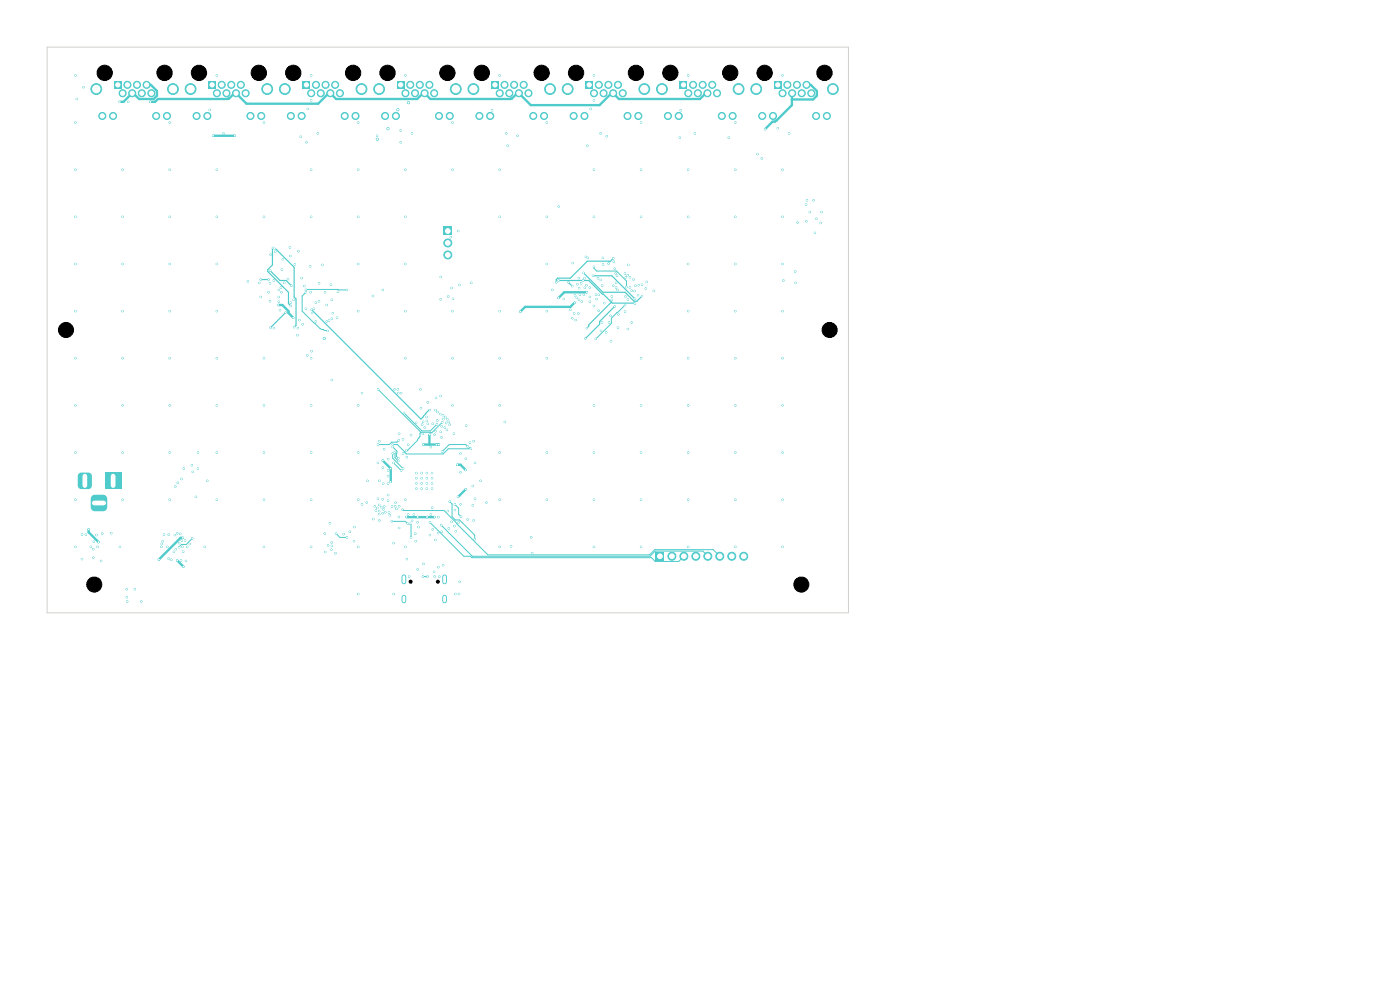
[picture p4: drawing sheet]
<svg xmlns="http://www.w3.org/2000/svg" width="297mm" height="210mm" viewBox="0 0 297 210" stroke-linecap="round" stroke-linejoin="round" font-family="sans-serif">
<path d="M85.7 122.3v1.1M85.7 126.7v.8M94.3 122.3v1.1M94.3 126.7v.8" fill="none" stroke="#4fcbcb" stroke-width="1"/>
<path d="M44.2 17.3h1.5v1.5h-1.5z" fill="#4fcbcb"/>
<g fill="#4fcbcb" stroke="#4fcbcb" stroke-width=".21">
<circle cx="46" cy="19.8" r=".75"/>
<circle cx="47" cy="18" r=".75"/>
<circle cx="48" cy="19.8" r=".75"/>
<circle cx="49.1" cy="18" r=".75"/>
<circle cx="50.1" cy="19.8" r=".75"/>
<circle cx="51.1" cy="18" r=".75"/>
<circle cx="52.1" cy="19.8" r=".75"/>
<circle cx="41.7" cy="24.6" r=".75"/>
<circle cx="44" cy="24.6" r=".75"/>
<circle cx="53.1" cy="24.6" r=".75"/>
<circle cx="55.4" cy="24.6" r=".75"/>
<circle cx="40.4" cy="18.9" r="1.15"/>
<circle cx="56.7" cy="18.9" r="1.15"/>
</g>
<path d="M84.3 17.3h1.5v1.5h-1.5z" fill="#4fcbcb"/>
<g fill="#4fcbcb" stroke="#4fcbcb" stroke-width=".21">
<circle cx="86" cy="19.8" r=".75"/>
<circle cx="87" cy="18" r=".75"/>
<circle cx="88" cy="19.8" r=".75"/>
<circle cx="89.1" cy="18" r=".75"/>
<circle cx="90.1" cy="19.8" r=".75"/>
<circle cx="91.1" cy="18" r=".75"/>
<circle cx="92.1" cy="19.8" r=".75"/>
<circle cx="81.7" cy="24.6" r=".75"/>
<circle cx="84" cy="24.6" r=".75"/>
<circle cx="93.1" cy="24.6" r=".75"/>
<circle cx="95.4" cy="24.6" r=".75"/>
<circle cx="80.4" cy="18.9" r="1.15"/>
<circle cx="96.7" cy="18.9" r="1.15"/>
</g>
<path d="M94.1 48.2h1.7v1.7h-1.7z" fill="#4fcbcb"/>
<g fill="#4fcbcb" stroke="#4fcbcb" stroke-width=".21">
<circle cx="95" cy="51.5" r=".85"/>
<circle cx="95" cy="54.1" r=".85"/>
</g>
<path d="M24.2 17.3h1.5v1.5h-1.5z" fill="#4fcbcb"/>
<g fill="#4fcbcb" stroke="#4fcbcb" stroke-width=".21">
<circle cx="26" cy="19.8" r=".75"/>
<circle cx="27" cy="18" r=".75"/>
<circle cx="28" cy="19.8" r=".75"/>
<circle cx="29.1" cy="18" r=".75"/>
<circle cx="30.1" cy="19.8" r=".75"/>
<circle cx="31.1" cy="18" r=".75"/>
<circle cx="32.1" cy="19.8" r=".75"/>
<circle cx="21.7" cy="24.6" r=".75"/>
<circle cx="24" cy="24.6" r=".75"/>
<circle cx="33.1" cy="24.6" r=".75"/>
<circle cx="35.4" cy="24.6" r=".75"/>
<circle cx="20.4" cy="18.9" r="1.15"/>
<circle cx="36.7" cy="18.9" r="1.15"/>
<circle cx="88.3" cy="100.3" r=".15"/>
<circle cx="88.3" cy="101.5" r=".15"/>
<circle cx="88.3" cy="102.6" r=".15"/>
<circle cx="88.3" cy="103.6" r=".15"/>
<circle cx="89.5" cy="100.3" r=".15"/>
<circle cx="89.4" cy="101.4" r=".15"/>
<circle cx="89.4" cy="102.6" r=".15"/>
<circle cx="89.5" cy="103.6" r=".15"/>
<circle cx="90.6" cy="100.3" r=".15"/>
<circle cx="90.6" cy="101.4" r=".15"/>
<circle cx="90.6" cy="102.6" r=".15"/>
<circle cx="90.6" cy="103.6" r=".15"/>
<circle cx="91.6" cy="100.3" r=".15"/>
<circle cx="91.6" cy="101.5" r=".15"/>
<circle cx="91.6" cy="102.6" r=".15"/>
<circle cx="91.6" cy="103.6" r=".15"/>
</g>
<path d="M164.3 17.3h1.4v1.5h-1.4z" fill="#4fcbcb"/>
<g fill="#4fcbcb" stroke="#4fcbcb" stroke-width=".21">
<circle cx="166" cy="19.8" r=".75"/>
<circle cx="167" cy="18" r=".75"/>
<circle cx="168" cy="19.8" r=".75"/>
<circle cx="169.1" cy="18" r=".75"/>
<circle cx="170.1" cy="19.8" r=".75"/>
<circle cx="171.1" cy="18" r=".75"/>
<circle cx="172.1" cy="19.8" r=".75"/>
<circle cx="161.7" cy="24.6" r=".75"/>
<circle cx="164" cy="24.6" r=".75"/>
<circle cx="173.1" cy="24.6" r=".75"/>
<circle cx="175.4" cy="24.6" r=".75"/>
<circle cx="160.4" cy="18.9" r="1.15"/>
<circle cx="176.7" cy="18.9" r="1.15"/>
</g>
<path d="M144.3 17.3h1.4v1.5h-1.4z" fill="#4fcbcb"/>
<g fill="#4fcbcb" stroke="#4fcbcb" stroke-width=".21">
<circle cx="146" cy="19.8" r=".75"/>
<circle cx="147" cy="18" r=".75"/>
<circle cx="148" cy="19.8" r=".75"/>
<circle cx="149.1" cy="18" r=".75"/>
<circle cx="150.1" cy="19.8" r=".75"/>
<circle cx="151.1" cy="18" r=".75"/>
<circle cx="152.1" cy="19.8" r=".75"/>
<circle cx="141.7" cy="24.6" r=".75"/>
<circle cx="144" cy="24.6" r=".75"/>
<circle cx="153.1" cy="24.6" r=".75"/>
<circle cx="155.4" cy="24.6" r=".75"/>
<circle cx="140.4" cy="18.9" r="1.15"/>
<circle cx="156.7" cy="18.9" r="1.15"/>
</g>
<path d="M139.1 117.2h1.8v1.7h-1.8z" fill="#4fcbcb"/>
<g fill="#4fcbcb" stroke="#4fcbcb" stroke-width=".21">
<circle cx="142.5" cy="118" r=".85"/>
<circle cx="145.1" cy="118" r=".85"/>
<circle cx="147.6" cy="118" r=".85"/>
<circle cx="150.2" cy="118" r=".85"/>
<circle cx="152.7" cy="118" r=".85"/>
<circle cx="155.2" cy="118" r=".85"/>
<circle cx="157.8" cy="118" r=".85"/>
</g>
<path d="M104.3 17.3h1.5v1.5h-1.5z" fill="#4fcbcb"/>
<g fill="#4fcbcb" stroke="#4fcbcb" stroke-width=".21">
<circle cx="106" cy="19.8" r=".75"/>
<circle cx="107" cy="18" r=".75"/>
<circle cx="108" cy="19.8" r=".75"/>
<circle cx="109.1" cy="18" r=".75"/>
<circle cx="110.1" cy="19.8" r=".75"/>
<circle cx="111.1" cy="18" r=".75"/>
<circle cx="112.1" cy="19.8" r=".75"/>
<circle cx="101.7" cy="24.6" r=".75"/>
<circle cx="104" cy="24.6" r=".75"/>
<circle cx="113.1" cy="24.6" r=".75"/>
<circle cx="115.4" cy="24.6" r=".75"/>
<circle cx="100.4" cy="18.9" r="1.15"/>
<circle cx="116.7" cy="18.9" r="1.15"/>
</g>
<path d="M64.2 17.3h1.5v1.5h-1.5z" fill="#4fcbcb"/>
<g fill="#4fcbcb" stroke="#4fcbcb" stroke-width=".21">
<circle cx="66" cy="19.8" r=".75"/>
<circle cx="67" cy="18" r=".75"/>
<circle cx="68" cy="19.8" r=".75"/>
<circle cx="69.1" cy="18" r=".75"/>
<circle cx="70.1" cy="19.8" r=".75"/>
<circle cx="71.1" cy="18" r=".75"/>
<circle cx="72.1" cy="19.8" r=".75"/>
<circle cx="61.7" cy="24.6" r=".75"/>
<circle cx="64" cy="24.6" r=".75"/>
<circle cx="73.1" cy="24.6" r=".75"/>
<circle cx="75.4" cy="24.6" r=".75"/>
<circle cx="60.4" cy="18.9" r="1.15"/>
<circle cx="76.7" cy="18.9" r="1.15"/>
</g>
<g fill="#4fcbcb">
<path d="M22.3 100.3h3.4v3.5h-3.4z"/>
<path d="M16.8 100.4l.4-.1h1.5l.6 .2 .2 .5v2l-.3 .6-.5 .2h-1.5l-.5-.3-.2-.5v-2z"/>
<path d="M19.5 105.2l.5-.2h1.9a.88 .88 0 0 1 .9 .8v1.8a.88 .88 0 0 1-.9 .9h-1.8a.88 .88 0 0 1-.9-.9l.1-1.9z"/>
<path d="M124.3 17.3h1.5v1.5h-1.5z"/>
</g>
<g fill="#4fcbcb" stroke="#4fcbcb" stroke-width=".21">
<circle cx="126" cy="19.8" r=".75"/>
<circle cx="127" cy="18" r=".75"/>
<circle cx="128" cy="19.8" r=".75"/>
<circle cx="129.1" cy="18" r=".75"/>
<circle cx="130.1" cy="19.8" r=".75"/>
<circle cx="131.1" cy="18" r=".75"/>
<circle cx="132.1" cy="19.8" r=".75"/>
<circle cx="121.7" cy="24.6" r=".75"/>
<circle cx="124" cy="24.6" r=".75"/>
<circle cx="133.1" cy="24.6" r=".75"/>
<circle cx="135.4" cy="24.6" r=".75"/>
<circle cx="120.4" cy="18.9" r="1.15"/>
<circle cx="136.7" cy="18.9" r="1.15"/>
<circle cx="40.8" cy="114.2" r=".15"/>
<circle cx="38" cy="116.1" r=".15"/>
<circle cx="34.8" cy="113.4" r=".15"/>
<circle cx="81.5" cy="107.5" r=".15"/>
<circle cx="96.3" cy="92" r=".15"/>
<circle cx="126" cy="116" r=".15"/>
<circle cx="169.2" cy="47.2" r=".15"/>
<circle cx="76" cy="26" r=".15"/>
<circle cx="79.5" cy="107.4" r=".15"/>
<circle cx="126" cy="96" r=".15"/>
<circle cx="156" cy="76" r=".15"/>
<circle cx="37.2" cy="103.2" r=".15"/>
<circle cx="95.6" cy="50.3" r=".15"/>
<circle cx="63.5" cy="67.9" r=".15"/>
<circle cx="136" cy="26" r=".15"/>
<circle cx="94" cy="119.9" r=".15"/>
<circle cx="89.9" cy="119.6" r=".15"/>
<circle cx="16" cy="56" r=".15"/>
<circle cx="116" cy="96" r=".15"/>
<circle cx="156" cy="46" r=".15"/>
<circle cx="81.7" cy="108.7" r=".15"/>
<circle cx="136" cy="96" r=".15"/>
<circle cx="146" cy="86" r=".15"/>
<circle cx="37.6" cy="113.1" r=".15"/>
<circle cx="93.5" cy="84" r=".15"/>
<circle cx="39.7" cy="116" r=".15"/>
<circle cx="106" cy="16" r=".15"/>
<circle cx="146" cy="66" r=".15"/>
<circle cx="86" cy="116" r=".15"/>
<circle cx="112.9" cy="117.4" r=".15"/>
<circle cx="134" cy="61.7" r=".15"/>
<circle cx="94.4" cy="90.7" r=".15"/>
<circle cx="86" cy="36" r=".15"/>
<circle cx="88.3" cy="89.7" r=".15"/>
<circle cx="94.8" cy="91.2" r=".15"/>
<circle cx="96" cy="76" r=".15"/>
<circle cx="134.8" cy="60.6" r=".15"/>
<circle cx="128" cy="56.1" r=".15"/>
<circle cx="126" cy="106" r=".15"/>
<circle cx="16" cy="16" r=".15"/>
<circle cx="36" cy="106" r=".15"/>
<circle cx="146" cy="76" r=".15"/>
<circle cx="116" cy="26" r=".15"/>
<circle cx="136" cy="86" r=".15"/>
<circle cx="171" cy="43.4" r=".15"/>
<circle cx="16" cy="96" r=".15"/>
<circle cx="89.8" cy="89.5" r=".15"/>
<circle cx="97.4" cy="126" r=".15"/>
<circle cx="76" cy="116" r=".15"/>
<circle cx="156" cy="86" r=".15"/>
<circle cx="34.3" cy="115.4" r=".15"/>
<circle cx="34.2" cy="116" r=".15"/>
<circle cx="36" cy="66" r=".15"/>
<circle cx="26" cy="86" r=".15"/>
<circle cx="30" cy="127.6" r=".15"/>
<circle cx="106" cy="116" r=".15"/>
<circle cx="76" cy="106" r=".15"/>
<circle cx="56" cy="96" r=".15"/>
<circle cx="76" cy="96" r=".15"/>
<circle cx="56" cy="76" r=".15"/>
<circle cx="96.1" cy="63.4" r=".15"/>
<circle cx="16" cy="106" r=".15"/>
<circle cx="122.4" cy="63.2" r=".15"/>
<circle cx="36.4" cy="118.7" r=".15"/>
<circle cx="133.2" cy="58.4" r=".15"/>
<circle cx="116" cy="66" r=".15"/>
<circle cx="166" cy="116" r=".15"/>
<circle cx="106" cy="96" r=".15"/>
<circle cx="81.3" cy="108" r=".15"/>
<circle cx="93.7" cy="92.8" r=".15"/>
<circle cx="76" cy="46" r=".15"/>
<circle cx="81.2" cy="105.9" r=".15"/>
<circle cx="43.4" cy="116" r=".15"/>
<circle cx="90.6" cy="89.3" r=".15"/>
<circle cx="47.4" cy="28.3" r=".15"/>
<circle cx="166" cy="56" r=".15"/>
<circle cx="16" cy="116" r=".15"/>
<circle cx="80.4" cy="109" r=".15"/>
<circle cx="38.8" cy="117" r=".15"/>
<circle cx="57" cy="62" r=".15"/>
<circle cx="166" cy="96" r=".15"/>
<circle cx="67.7" cy="63.9" r=".15"/>
<circle cx="93.4" cy="87.8" r=".15"/>
<circle cx="84.7" cy="92" r=".15"/>
<circle cx="90.8" cy="89.9" r=".15"/>
<circle cx="146" cy="36" r=".15"/>
<circle cx="86" cy="16" r=".15"/>
<circle cx="46" cy="96" r=".15"/>
<circle cx="78" cy="102" r=".15"/>
<circle cx="46" cy="86" r=".15"/>
<circle cx="106" cy="106" r=".15"/>
<circle cx="95.2" cy="89.5" r=".15"/>
<circle cx="116" cy="56" r=".15"/>
<circle cx="100.8" cy="105.8" r=".15"/>
<circle cx="17.7" cy="18.5" r=".15"/>
<circle cx="56" cy="106" r=".15"/>
<circle cx="94.1" cy="88.9" r=".15"/>
<circle cx="36" cy="86" r=".15"/>
<circle cx="56" cy="46" r=".15"/>
<circle cx="66" cy="86" r=".15"/>
<circle cx="146" cy="116" r=".15"/>
<circle cx="59.1" cy="61.5" r=".15"/>
<circle cx="86" cy="76" r=".15"/>
<circle cx="68.9" cy="113.2" r=".15"/>
<circle cx="86" cy="56" r=".15"/>
<circle cx="136" cy="36" r=".15"/>
<circle cx="80.5" cy="110.4" r=".15"/>
<circle cx="126.6" cy="63.5" r=".15"/>
<circle cx="62.5" cy="56.1" r=".15"/>
<circle cx="166" cy="106" r=".15"/>
<circle cx="41.5" cy="105.4" r=".15"/>
<circle cx="106" cy="76" r=".15"/>
<circle cx="26" cy="56" r=".15"/>
<circle cx="87.4" cy="110.5" r=".15"/>
<circle cx="46" cy="106" r=".15"/>
<circle cx="36" cy="36" r=".15"/>
<circle cx="156" cy="56" r=".15"/>
<circle cx="167.4" cy="28.3" r=".15"/>
<circle cx="106" cy="36" r=".15"/>
<circle cx="76" cy="66" r=".15"/>
<circle cx="19.3" cy="116" r=".15"/>
<circle cx="83.8" cy="107.4" r=".15"/>
<circle cx="166" cy="76" r=".15"/>
<circle cx="90.5" cy="88.5" r=".15"/>
<circle cx="156" cy="96" r=".15"/>
<circle cx="80.4" cy="107.1" r=".15"/>
<circle cx="26.9" cy="125" r=".15"/>
<circle cx="123.8" cy="62.5" r=".15"/>
<circle cx="26" cy="36" r=".15"/>
<circle cx="146" cy="46" r=".15"/>
<circle cx="17.4" cy="113.4" r=".15"/>
<circle cx="125.1" cy="64" r=".15"/>
<circle cx="39.4" cy="119" r=".15"/>
<circle cx="36" cy="76" r=".15"/>
<circle cx="83.9" cy="106.6" r=".15"/>
<circle cx="97.5" cy="60.5" r=".15"/>
<circle cx="35.8" cy="113.4" r=".15"/>
<circle cx="89.6" cy="90.1" r=".15"/>
<circle cx="57.3" cy="63.9" r=".15"/>
<circle cx="76" cy="86" r=".15"/>
<circle cx="36" cy="26" r=".15"/>
<circle cx="96.4" cy="111.6" r=".15"/>
<circle cx="166" cy="16" r=".15"/>
<circle cx="40.3" cy="115.4" r=".15"/>
<circle cx="127" cy="62.5" r=".15"/>
<circle cx="127.7" cy="60.6" r=".15"/>
<circle cx="108.4" cy="115.9" r=".15"/>
<circle cx="36" cy="56" r=".15"/>
<circle cx="26" cy="46" r=".15"/>
<circle cx="46" cy="76" r=".15"/>
<circle cx="39" cy="99.4" r=".15"/>
<circle cx="130.1" cy="60.6" r=".15"/>
<circle cx="147.4" cy="28.3" r=".15"/>
<circle cx="135.5" cy="60.5" r=".15"/>
<circle cx="132.8" cy="58.8" r=".15"/>
<circle cx="36.9" cy="117.1" r=".15"/>
<circle cx="96" cy="26" r=".15"/>
<circle cx="116" cy="46" r=".15"/>
<circle cx="122.9" cy="61.1" r=".15"/>
<circle cx="46" cy="56" r=".15"/>
<circle cx="116" cy="76" r=".15"/>
<circle cx="26" cy="66" r=".15"/>
<circle cx="79.8" cy="108.3" r=".15"/>
<circle cx="136" cy="116" r=".15"/>
<circle cx="27" cy="127.6" r=".15"/>
<circle cx="92.2" cy="92.2" r=".15"/>
<circle cx="106" cy="86" r=".15"/>
<circle cx="156" cy="106" r=".15"/>
<circle cx="84.7" cy="107.4" r=".15"/>
<circle cx="92.4" cy="91.5" r=".15"/>
<circle cx="126" cy="16" r=".15"/>
<circle cx="83.5" cy="126" r=".15"/>
<circle cx="38.2" cy="113.3" r=".15"/>
<circle cx="84.1" cy="107.9" r=".15"/>
<circle cx="97.5" cy="123.4" r=".15"/>
<circle cx="89.7" cy="92" r=".15"/>
<circle cx="80.5" cy="93.6" r=".15"/>
<circle cx="95.4" cy="90.1" r=".15"/>
<circle cx="123.4" cy="64" r=".15"/>
<circle cx="107.4" cy="28.3" r=".15"/>
<circle cx="80.5" cy="102" r=".15"/>
<circle cx="96" cy="86" r=".15"/>
<circle cx="80.2" cy="98.2" r=".15"/>
<circle cx="86" cy="46" r=".15"/>
<circle cx="86" cy="106" r=".15"/>
<circle cx="70.4" cy="115.1" r=".15"/>
<circle cx="76" cy="56" r=".15"/>
<circle cx="126" cy="36" r=".15"/>
<circle cx="156" cy="66" r=".15"/>
<circle cx="122" cy="62.7" r=".15"/>
<circle cx="26" cy="96" r=".15"/>
<circle cx="126.9" cy="59" r=".15"/>
<circle cx="133.6" cy="58.8" r=".15"/>
<circle cx="88.8" cy="111.8" r=".15"/>
<circle cx="92.4" cy="114.5" r=".15"/>
<circle cx="146" cy="16" r=".15"/>
<circle cx="92.9" cy="113.1" r=".15"/>
<circle cx="25.4" cy="116" r=".15"/>
<circle cx="116" cy="106" r=".15"/>
<circle cx="16" cy="76" r=".15"/>
<circle cx="146" cy="106" r=".15"/>
<circle cx="132.6" cy="58" r=".15"/>
<circle cx="93.5" cy="63.5" r=".15"/>
<circle cx="94" cy="88.1" r=".15"/>
<circle cx="71.2" cy="117.4" r=".15"/>
<circle cx="168.7" cy="57.6" r=".15"/>
<circle cx="46" cy="16" r=".15"/>
<circle cx="156" cy="116" r=".15"/>
<circle cx="42" cy="96" r=".15"/>
<circle cx="86" cy="66" r=".15"/>
<circle cx="26" cy="106" r=".15"/>
<circle cx="96" cy="36" r=".15"/>
<circle cx="123.3" cy="60.1" r=".15"/>
<circle cx="127.4" cy="28.3" r=".15"/>
<circle cx="106" cy="66" r=".15"/>
<circle cx="39.3" cy="114.7" r=".15"/>
<circle cx="84.7" cy="112" r=".15"/>
<circle cx="66" cy="106" r=".15"/>
<circle cx="80.1" cy="107.8" r=".15"/>
<circle cx="100.5" cy="93.6" r=".15"/>
<circle cx="90.1" cy="90.7" r=".15"/>
<circle cx="90.7" cy="85.3" r=".15"/>
<circle cx="66" cy="96" r=".15"/>
<circle cx="26" cy="76" r=".15"/>
<circle cx="70" cy="111" r=".15"/>
<circle cx="94.9" cy="88.9" r=".15"/>
<circle cx="46" cy="66" r=".15"/>
<circle cx="38.6" cy="114.7" r=".15"/>
<circle cx="67.4" cy="28.3" r=".15"/>
<circle cx="156" cy="36" r=".15"/>
<circle cx="59.1" cy="64" r=".15"/>
<circle cx="133.6" cy="61" r=".15"/>
<circle cx="80.5" cy="108.4" r=".15"/>
<circle cx="93.7" cy="90.4" r=".15"/>
<circle cx="126" cy="86" r=".15"/>
<circle cx="129.5" cy="67" r=".15"/>
<circle cx="66" cy="36" r=".15"/>
<circle cx="66" cy="76" r=".15"/>
<circle cx="44" cy="102" r=".15"/>
<circle cx="100" cy="60" r=".15"/>
<circle cx="57.3" cy="60.1" r=".15"/>
<circle cx="168.8" cy="60" r=".15"/>
<circle cx="16" cy="66" r=".15"/>
<circle cx="83.2" cy="107.4" r=".15"/>
<circle cx="16" cy="26" r=".15"/>
<circle cx="134.6" cy="61.8" r=".15"/>
<circle cx="171.1" cy="46.9" r=".15"/>
<circle cx="136" cy="76" r=".15"/>
<circle cx="20.5" cy="113.5" r=".15"/>
<circle cx="88.1" cy="113.2" r=".15"/>
<circle cx="16" cy="36" r=".15"/>
<circle cx="96.6" cy="126" r=".15"/>
<circle cx="56" cy="86" r=".15"/>
<circle cx="36" cy="96" r=".15"/>
<circle cx="80.2" cy="105.8" r=".15"/>
<circle cx="56" cy="116" r=".15"/>
<circle cx="103.2" cy="106.6" r=".15"/>
<circle cx="36" cy="46" r=".15"/>
<circle cx="126" cy="46" r=".15"/>
<circle cx="166" cy="86" r=".15"/>
<circle cx="124.1" cy="61.1" r=".15"/>
<circle cx="88.2" cy="114.8" r=".15"/>
<circle cx="16" cy="86" r=".15"/>
<circle cx="67.7" cy="60.1" r=".15"/>
<circle cx="100.5" cy="110.4" r=".15"/>
<circle cx="68.9" cy="62" r=".15"/>
<circle cx="59.1" cy="63" r=".15"/>
<circle cx="125.1" cy="63" r=".15"/>
<circle cx="21.5" cy="119" r=".15"/>
<circle cx="64.6" cy="60.7" r=".15"/>
<circle cx="94.6" cy="89.7" r=".15"/>
<circle cx="86.3" cy="118.6" r=".15"/>
<circle cx="96" cy="66" r=".15"/>
<circle cx="122.8" cy="63.6" r=".15"/>
<circle cx="66" cy="46" r=".15"/>
<circle cx="56" cy="26" r=".15"/>
<circle cx="66" cy="116" r=".15"/>
<circle cx="46" cy="36" r=".15"/>
<circle cx="172.9" cy="49.4" r=".15"/>
<circle cx="146" cy="56" r=".15"/>
<circle cx="80.9" cy="107.6" r=".15"/>
<circle cx="133.2" cy="63.5" r=".15"/>
<circle cx="93.2" cy="122.3" r=".15"/>
<circle cx="156" cy="26" r=".15"/>
<circle cx="16" cy="46" r=".15"/>
<circle cx="127.4" cy="59.4" r=".15"/>
<circle cx="106" cy="46" r=".15"/>
<circle cx="42" cy="99.4" r=".15"/>
<circle cx="17.4" cy="118.6" r=".15"/>
<circle cx="166" cy="36" r=".15"/>
<circle cx="146" cy="96" r=".15"/>
<circle cx="82.3" cy="105" r=".15"/>
<circle cx="34.5" cy="114.8" r=".15"/>
<circle cx="92.8" cy="89.2" r=".15"/>
<circle cx="166" cy="46" r=".15"/>
<circle cx="66" cy="16" r=".15"/>
<circle cx="136" cy="46" r=".15"/>
<circle cx="46" cy="46" r=".15"/>
<circle cx="101.9" cy="102" r=".15"/>
<circle cx="82.5" cy="108.7" r=".15"/>
<circle cx="136" cy="106" r=".15"/>
<circle cx="86.8" cy="122.3" r=".15"/>
<circle cx="82.3" cy="106.2" r=".15"/>
<circle cx="100.8" cy="98.2" r=".15"/>
<circle cx="87.4" cy="28.3" r=".15"/>
<circle cx="76" cy="126" r=".15"/>
<circle cx="126.4" cy="62.5" r=".15"/>
<circle cx="35.8" cy="118.5" r=".15"/>
<circle cx="123" cy="62.5" r=".15"/>
<circle cx="166" cy="66" r=".15"/>
<circle cx="94.5" cy="88.5" r=".15"/>
<circle cx="81.2" cy="108.9" r=".15"/>
<circle cx="76" cy="36" r=".15"/>
<circle cx="135.3" cy="62.6" r=".15"/>
<circle cx="144.2" cy="29.2" r=".15"/>
<circle cx="37.6" cy="118.9" r=".15"/>
<circle cx="124.6" cy="30.9" r=".15"/>
<circle cx="80" cy="28.8" r=".15"/>
<circle cx="27.2" cy="21.6" r=".15"/>
<circle cx="37.3" cy="116.5" r=".15"/>
<circle cx="16.3" cy="21" r=".15"/>
<circle cx="49.8" cy="28.8" r=".15"/>
<circle cx="107.7" cy="30.9" r=".15"/>
<circle cx="79.1" cy="62.8" r=".15"/>
<circle cx="171.2" cy="42.5" r=".15"/>
<circle cx="20.7" cy="116" r=".15"/>
<circle cx="85" cy="30.2" r=".15"/>
<circle cx="63.8" cy="29" r=".15"/>
<circle cx="38.9" cy="120.2" r=".15"/>
<circle cx="93.5" cy="58.7" r=".15"/>
<circle cx="154.6" cy="29.2" r=".15"/>
<circle cx="95.8" cy="61.1" r=".15"/>
<circle cx="109.8" cy="28.8" r=".15"/>
<circle cx="65.2" cy="75.4" r=".15"/>
<circle cx="128.7" cy="28.9" r=".15"/>
<circle cx="161.6" cy="33.6" r=".15"/>
<circle cx="95.1" cy="62.9" r=".15"/>
<circle cx="45.2" cy="28.8" r=".15"/>
<circle cx="65" cy="30.2" r=".15"/>
<circle cx="160.7" cy="32.7" r=".15"/>
<circle cx="37.1" cy="113.5" r=".15"/>
<circle cx="68.8" cy="71.8" r=".23"/>
<circle cx="66.1" cy="74.5" r=".15"/>
<circle cx="23.6" cy="113.1" r=".15"/>
<circle cx="172.6" cy="42.5" r=".15"/>
<circle cx="19.8" cy="118.3" r=".15"/>
<circle cx="19.8" cy="116.5" r=".15"/>
<circle cx="38.7" cy="116" r=".15"/>
<circle cx="38" cy="115.2" r=".15"/>
<circle cx="20.9" cy="115" r=".15"/>
<circle cx="18.8" cy="112.3" r=".15"/>
<circle cx="125.3" cy="23.1" r=".15"/>
<circle cx="80.2" cy="94.3" r=".15"/>
<circle cx="84.6" cy="93.4" r=".15"/>
<circle cx="117.2" cy="61.5" r=".15"/>
<circle cx="81.2" cy="61.5" r=".15"/>
<circle cx="64.9" cy="61.5" r=".15"/>
<circle cx="166.2" cy="59.5" r=".15"/>
<circle cx="73.6" cy="61.5" r=".15"/>
<circle cx="131" cy="61.5" r=".15"/>
<circle cx="76.8" cy="83.4" r=".15"/>
<circle cx="110.4" cy="66.1" r=".15"/>
<circle cx="71.5" cy="67.4" r=".15"/>
<circle cx="92.5" cy="84.4" r=".15"/>
<circle cx="98.8" cy="103.8" r=".15"/>
<circle cx="127" cy="65.9" r=".15"/>
<circle cx="81.2" cy="97.7" r=".15"/>
<circle cx="91.2" cy="113.5" r=".15"/>
<circle cx="86.6" cy="109.2" r=".15"/>
<circle cx="97.2" cy="105.4" r=".15"/>
<circle cx="86.6" cy="94.3" r=".15"/>
<circle cx="121.9" cy="64.2" r=".15"/>
<circle cx="59" cy="64.7" r=".15"/>
<circle cx="97" cy="98.6" r=".15"/>
<circle cx="62.2" cy="67.4" r=".15"/>
<circle cx="91.4" cy="94.9" r=".15"/>
<circle cx="129.8" cy="62.9" r=".15"/>
<circle cx="126" cy="64.9" r=".15"/>
<circle cx="91.8" cy="89.9" r=".15"/>
<circle cx="82.9" cy="99.4" r=".15"/>
<circle cx="89.2" cy="82.6" r=".15"/>
<circle cx="130.7" cy="61" r=".15"/>
<circle cx="98.8" cy="99.7" r=".15"/>
<circle cx="93.5" cy="91.6" r=".15"/>
<circle cx="137.2" cy="59.8" r=".15"/>
<circle cx="82.9" cy="102.2" r=".15"/>
<circle cx="85.5" cy="93.2" r=".15"/>
<circle cx="87.8" cy="109.1" r=".15"/>
<circle cx="91.4" cy="109.1" r=".15"/>
<circle cx="21.7" cy="113.2" r=".15"/>
<circle cx="18.2" cy="113.4" r=".15"/>
<circle cx="19.9" cy="114.9" r=".15"/>
<circle cx="118.5" cy="43.8" r=".15"/>
<circle cx="130.2" cy="55.5" r=".15"/>
<circle cx="83.3" cy="94.8" r=".15"/>
<circle cx="99.2" cy="110.2" r=".15"/>
<circle cx="87.2" cy="114" r=".15"/>
<circle cx="84.5" cy="97.2" r=".15"/>
<circle cx="91.7" cy="107.7" r=".15"/>
<circle cx="87" cy="111.1" r=".15"/>
<circle cx="88.6" cy="120.8" r=".15"/>
<circle cx="92.2" cy="122.3" r=".15"/>
<circle cx="90.7" cy="122.3" r=".15"/>
<circle cx="89.7" cy="122.3" r=".15"/>
<circle cx="93" cy="120.3" r=".15"/>
<circle cx="92.1" cy="121.3" r=".15"/>
<circle cx="82.7" cy="109.3" r=".15"/>
<circle cx="83.5" cy="115.2" r=".15"/>
<circle cx="57.9" cy="52.6" r=".15"/>
<circle cx="61.7" cy="64.9" r=".15"/>
<circle cx="62.4" cy="69.4" r=".15"/>
<circle cx="58.3" cy="52.8" r=".15"/>
<circle cx="44.5" cy="23.3" r=".15"/>
<circle cx="174.1" cy="47.3" r=".15"/>
<circle cx="31.9" cy="21.6" r=".15"/>
<circle cx="173.2" cy="46.4" r=".15"/>
<circle cx="82.3" cy="97.4" r=".15"/>
<circle cx="90.6" cy="109.7" r=".15"/>
<circle cx="82.3" cy="102.6" r=".15"/>
<circle cx="92.2" cy="109.7" r=".15"/>
<circle cx="91.2" cy="92.2" r=".15"/>
<circle cx="97.7" cy="96.2" r=".15"/>
<circle cx="89.8" cy="94.3" r=".15"/>
<circle cx="81.3" cy="102.6" r=".15"/>
<circle cx="82.3" cy="99.8" r=".15"/>
<circle cx="96.5" cy="108.2" r=".15"/>
<circle cx="81.5" cy="95.3" r=".15"/>
<circle cx="82.3" cy="101" r=".15"/>
<circle cx="97.7" cy="100.2" r=".15"/>
<circle cx="35.5" cy="116" r=".15"/>
<circle cx="97.7" cy="107" r=".15"/>
<circle cx="92.6" cy="94.3" r=".15"/>
<circle cx="38.4" cy="118.9" r=".15"/>
<circle cx="91.8" cy="112.3" r=".15"/>
<circle cx="88.6" cy="109.7" r=".15"/>
<circle cx="86.2" cy="109.7" r=".15"/>
<circle cx="93.1" cy="94.3" r=".15"/>
<circle cx="95.2" cy="112.1" r=".15"/>
<circle cx="98.8" cy="97.3" r=".15"/>
<circle cx="65.9" cy="62" r=".15"/>
<circle cx="59.8" cy="57.2" r=".15"/>
<circle cx="59.6" cy="61" r=".15"/>
<circle cx="118" cy="59.9" r=".15"/>
<circle cx="165" cy="27.2" r=".15"/>
<circle cx="130.1" cy="54.8" r=".15"/>
<circle cx="121.8" cy="66.5" r=".15"/>
<circle cx="121" cy="65.7" r=".15"/>
<circle cx="129.8" cy="63.6" r=".15"/>
<circle cx="130.7" cy="60" r=".15"/>
<circle cx="122.1" cy="67.9" r=".15"/>
<circle cx="127.5" cy="70.2" r=".15"/>
<circle cx="171.8" cy="45" r=".15"/>
<circle cx="174.3" cy="45" r=".15"/>
<circle cx="132.6" cy="64.7" r=".15"/>
<circle cx="138.7" cy="61.7" r=".15"/>
<circle cx="126.4" cy="71.9" r=".15"/>
<circle cx="64.9" cy="62" r=".15"/>
<circle cx="98.9" cy="90.3" r=".15"/>
<circle cx="69.5" cy="70.2" r=".15"/>
<circle cx="107.1" cy="89.5" r=".15"/>
<circle cx="93.8" cy="89.6" r=".15"/>
<circle cx="80.2" cy="82.6" r=".15"/>
<circle cx="86.2" cy="95.6" r=".15"/>
<circle cx="80" cy="29.5" r=".22"/>
<circle cx="82.3" cy="27.3" r=".23"/>
<circle cx="67" cy="68.2" r=".15"/>
<circle cx="66.2" cy="66.4" r=".15"/>
<circle cx="70.2" cy="60.4" r=".15"/>
<circle cx="71.7" cy="61.9" r=".15"/>
<circle cx="66" cy="21.3" r=".15"/>
<circle cx="57.3" cy="57.4" r=".15"/>
<circle cx="61.8" cy="60.6" r=".15"/>
<circle cx="62.3" cy="63.6" r=".15"/>
<circle cx="61.7" cy="64.2" r=".15"/>
<circle cx="85.7" cy="87.6" r=".15"/>
<circle cx="92.7" cy="90" r=".15"/>
<circle cx="100.7" cy="114.4" r=".15"/>
<circle cx="95.4" cy="106.4" r=".15"/>
<circle cx="123.8" cy="57.9" r=".15"/>
<circle cx="136.2" cy="62.8" r=".15"/>
<circle cx="38.5" cy="101.6" r=".15"/>
<circle cx="37.7" cy="102.4" r=".15"/>
<circle cx="40.9" cy="100.1" r=".15"/>
<circle cx="40.7" cy="98.7" r=".15"/>
<circle cx="83.1" cy="110.6" r=".15"/>
<circle cx="76.8" cy="107" r=".15"/>
<circle cx="79.2" cy="110.1" r=".15"/>
<circle cx="86.5" cy="111.1" r=".15"/>
<circle cx="28.6" cy="125" r=".15"/>
<circle cx="70.4" cy="115.8" r=".15"/>
<circle cx="96.7" cy="112.7" r=".15"/>
<circle cx="77.8" cy="106.6" r=".15"/>
<circle cx="38.8" cy="114.1" r=".15"/>
<circle cx="87.2" cy="92.3" r=".15"/>
<circle cx="26.9" cy="126.7" r=".15"/>
<circle cx="93" cy="109.7" r=".15"/>
<circle cx="81.2" cy="99.2" r=".15"/>
<circle cx="72.9" cy="113.3" r=".15"/>
<circle cx="84.6" cy="109.7" r=".15"/>
<circle cx="33.7" cy="118.7" r=".15"/>
<circle cx="58.1" cy="59.5" r=".15"/>
<circle cx="70.4" cy="63.6" r=".15"/>
<circle cx="69.3" cy="64.7" r=".15"/>
<circle cx="58.1" cy="69.6" r=".15"/>
<circle cx="55" cy="60" r=".15"/>
<circle cx="60.3" cy="60" r=".15"/>
<circle cx="61.1" cy="59.2" r=".15"/>
<circle cx="57" cy="59.3" r=".15"/>
<circle cx="55.3" cy="59.3" r=".15"/>
<circle cx="74.2" cy="112.8" r=".15"/>
<circle cx="75.2" cy="111.8" r=".15"/>
<circle cx="69" cy="117.1" r=".15"/>
<circle cx="73.6" cy="114" r=".15"/>
<circle cx="71.3" cy="113.2" r=".15"/>
<circle cx="68.4" cy="56.2" r=".15"/>
<circle cx="70.6" cy="66.5" r=".15"/>
<circle cx="84.5" cy="83.4" r=".15"/>
<circle cx="134" cy="68.4" r=".15"/>
<circle cx="69.3" cy="68.2" r=".15"/>
<circle cx="66.6" cy="65.5" r=".15"/>
<circle cx="83.7" cy="82.6" r=".15"/>
<circle cx="132.6" cy="66.1" r=".15"/>
<circle cx="63.3" cy="53.3" r=".15"/>
<circle cx="64.2" cy="68.8" r=".15"/>
<circle cx="59.7" cy="62" r=".15"/>
<circle cx="67" cy="64.2" r=".15"/>
<circle cx="70.4" cy="67.6" r=".15"/>
<circle cx="118.5" cy="63.2" r=".15"/>
<circle cx="70.4" cy="80.6" r=".15"/>
<circle cx="124.5" cy="62" r=".15"/>
<circle cx="132.7" cy="62.9" r=".15"/>
<circle cx="84.4" cy="82.6" r=".15"/>
<circle cx="64.9" cy="65.5" r=".15"/>
<circle cx="131.2" cy="66.7" r=".15"/>
<circle cx="85.1" cy="83.4" r=".15"/>
<circle cx="69.8" cy="68" r=".15"/>
<circle cx="92.8" cy="87.4" r=".15"/>
<circle cx="129.6" cy="72.4" r=".15"/>
<circle cx="89.3" cy="86.6" r=".15"/>
<circle cx="104.4" cy="23.4" r=".15"/>
<circle cx="55.3" cy="63" r=".15"/>
<circle cx="52.6" cy="59.7" r=".15"/>
<circle cx="85" cy="27.7" r=".15"/>
<circle cx="61.5" cy="52.5" r=".15"/>
<circle cx="84.4" cy="23.3" r=".22"/>
<circle cx="86.7" cy="21.8" r=".23"/>
<circle cx="63.2" cy="69.6" r=".15"/>
<circle cx="59.4" cy="65.8" r=".15"/>
<circle cx="134.7" cy="63.4" r=".15"/>
<circle cx="133.2" cy="69.8" r=".15"/>
<circle cx="125.8" cy="58.5" r=".15"/>
<circle cx="65.3" cy="23.1" r=".15"/>
<circle cx="128.6" cy="70.5" r=".15"/>
<circle cx="127.9" cy="54.7" r=".15"/>
<circle cx="131.1" cy="69.5" r=".15"/>
<circle cx="130.9" cy="58.5" r=".15"/>
<circle cx="134.4" cy="59.3" r=".15"/>
<circle cx="124.2" cy="71.8" r=".15"/>
<circle cx="91.2" cy="87" r=".15"/>
<circle cx="66.1" cy="65.7" r=".15"/>
<circle cx="130.4" cy="65" r=".15"/>
<circle cx="92.4" cy="87" r=".15"/>
<circle cx="97.2" cy="49" r=".15"/>
<circle cx="58.4" cy="53.4" r=".15"/>
<circle cx="60" cy="55" r=".15"/>
<circle cx="25.4" cy="21.6" r=".15"/>
<circle cx="124" cy="59" r=".15"/>
<circle cx="122.8" cy="59" r=".15"/>
<circle cx="134.7" cy="64.4" r=".15"/>
<circle cx="123.7" cy="59.5" r=".15"/>
<circle cx="124.5" cy="69.6" r=".15"/>
<circle cx="118.5" cy="59.5" r=".15"/>
<circle cx="133.3" cy="56.2" r=".15"/>
<circle cx="121.4" cy="60.7" r=".15"/>
<circle cx="120.6" cy="59.9" r=".15"/>
<circle cx="130.4" cy="57" r=".15"/>
<circle cx="122.5" cy="60.3" r=".15"/>
<circle cx="124.4" cy="60.5" r=".15"/>
<circle cx="132.9" cy="60.9" r=".15"/>
<circle cx="126" cy="56.6" r=".15"/>
<circle cx="125.1" cy="61" r=".15"/>
<circle cx="136.2" cy="60.4" r=".15"/>
<circle cx="137" cy="61.2" r=".15"/>
<circle cx="130.6" cy="58" r=".15"/>
<circle cx="121.4" cy="67.5" r=".15"/>
<circle cx="121.5" cy="55.8" r=".15"/>
<circle cx="70.3" cy="116.6" r=".15"/>
<circle cx="75.1" cy="114.8" r=".15"/>
<circle cx="69.6" cy="115.7" r=".15"/>
<circle cx="122.7" cy="66.5" r=".15"/>
<circle cx="119.6" cy="63.4" r=".15"/>
<circle cx="84.5" cy="97.8" r=".15"/>
<circle cx="83.7" cy="96" r=".15"/>
<circle cx="95" cy="108.4" r=".15"/>
<circle cx="97.3" cy="110.8" r=".15"/>
<circle cx="100.3" cy="107.2" r=".15"/>
<circle cx="85.5" cy="99.4" r=".15"/>
<circle cx="83.3" cy="96.2" r=".15"/>
<circle cx="85.1" cy="99.8" r=".15"/>
<circle cx="112.7" cy="114" r=".15"/>
<circle cx="83.5" cy="98.2" r=".15"/>
<circle cx="93.6" cy="111.4" r=".15"/>
<circle cx="85.4" cy="108.1" r=".15"/>
<circle cx="88.6" cy="110.8" r=".15"/>
<circle cx="91.2" cy="110.8" r=".15"/>
<circle cx="95.8" cy="110.7" r=".15"/>
<circle cx="93.7" cy="112.8" r=".15"/>
<circle cx="99.7" cy="93.9" r=".15"/>
<circle cx="100.3" cy="103.1" r=".15"/>
<circle cx="93.8" cy="95.8" r=".15"/>
<circle cx="99.2" cy="94.7" r=".15"/>
<circle cx="83.3" cy="94.3" r=".15"/>
<circle cx="99.9" cy="95.2" r=".15"/>
<circle cx="96.5" cy="107" r=".15"/>
<circle cx="85.5" cy="96.2" r=".15"/>
<circle cx="97.8" cy="109.6" r=".15"/>
<circle cx="86.3" cy="97" r=".15"/>
<circle cx="128.2" cy="64.3" r=".15"/>
<circle cx="124.7" cy="54.7" r=".15"/>
<circle cx="64" cy="59" r=".15"/>
<circle cx="57.4" cy="54" r=".15"/>
<circle cx="162.3" cy="27.4" r=".15"/>
<circle cx="144.4" cy="23.4" r=".15"/>
<circle cx="124.3" cy="54.5" r=".15"/>
<circle cx="127.7" cy="68.4" r=".15"/>
<circle cx="126" cy="21.3" r=".15"/>
<circle cx="129.1" cy="55.9" r=".15"/>
<circle cx="129.2" cy="68.4" r=".15"/>
<circle cx="61.6" cy="54.3" r=".15"/>
<circle cx="63.1" cy="71.1" r=".15"/>
<circle cx="65.8" cy="56.5" r=".15"/>
<circle cx="60.6" cy="66.3" r=".15"/>
<circle cx="57.4" cy="69.5" r=".15"/>
</g>
<g fill="none" stroke="#4fcbcb" stroke-width=".21">
<path d="M126 56.6v.3l.6 .6h4.2l2.1 2.1v1.3M64.9 61.5h8.7M64.9 62l-.8 .8v3.2l3.8 3.7 .9 .4 .7 .1M132.6 64.7l-2.9 2.8v1.1l-3.3 3.3M80.2 82.6l9.1 9.1M83.3 94.3h1l1.9 2h7.8l1.1-1.1h4.3l.2-.2 .3 .2M83.3 94.8l.9 .9-.1 1.1 .4 .4M83.3 96.2v1l2.2 2.2M83.5 98.2l1.6 1.6M83.7 96l.1 1.1 .7 .7M84.6 93.4l-.4 .4h-1.1l-.5 .5h-2.4M85.7 87.6l3.8 3.8h1.8l1.4-1.4"/>
<path d="M89.3 91.7l-.2 .2v.7l-.5 .8-2.2 2.2h-.2M93.8 89.6l-2.2 2.2-2.3-.1M99.2 94.7l-.4-.4h-3.5l-1.5 1.5M40.8 114.2l-1.3 1.3h-1l-.5 .6M71.3 113.2l.8 .8h1.5M83.1 110.6h2.9l.5 .5M85.4 108.1l.2 .2h8.6l9.3 9.4h34.3l1.1-1.1h12.4l1.4 1.4M87 111.1l.2 .2v2.7M91.2 110.8l7.2 7.2h1.4l.3 .3h38.1l.8 .8h5l1.1-1.1M93.6 111.4l6.6 6.6h37.7l1.1-1.1h10.1l1.1 1.1M95.4 106.4l.5 .5v2.7l.7 .7h.9l3.2 3.2v.9M96.5 107l.8 .8v1.3l.5 .5"/>
</g>
<g fill="none" stroke="#4fcbcb" stroke-width=".5">
<path d="M28 19.8l-1.8 1.8h-.8M31.1 18h.9l1.3 1.3v1l-.7 .7h-3.1l-1.2-1.2M150.1 19.8h-.4l-1.2 1.2h-17.2l-1.2-1.2h-.4l-2.5 2.5h-14.6l-2.5-2.5h-.4l-1.1 1.1-.3 .1h-17l-1.2-1.2h-.4l-1.2 1.2h-17.2l-1.2-1.2h-.4l-2.2 2.2h-15.2l-2.2-2.2h-.4l-1.1 1.1-.3 .1h-14.8l-.6 .6h-1M168 19.8v2.5l-3.3 3.3-.3 .2h-.5l-1.6 1.6M171.1 18h.9l1.3 1.3v1l-.8 .8h-4.5M45.2 28.8h4.6M59 64.7h.9l1.3 1.3v.4l1 1M121.9 64.2l-.9 .9h-9.6l-1 1M124.5 62h-4.8l-1.2 1.2M81.2 97.7l1.7 1.7v2.8M89.8 94.3h3.3h-.4M91.2 92.2l-.1 2.1"/>
<path d="M97 98.6h.7l1.1 1.1M18.8 112.3v.6l2.1 2.1M37.6 118.9l1.3 1.3M38.8 114.1h-.5l-4.6 4.6M86.2 109.7h6M98.8 103.8l-1.6 1.6"/>
</g>
<g fill="none" stroke="#4fcbcb" stroke-width=".25">
<path d="M55.3 59.3h1.7M57.3 57.4l2.1 2.1h1.3l1.1 1.1M57.9 52.6l-.1 3.6-1 1v.4l4.4 4.4v2.4l.5 .5M58.3 52.8l.3 .1 3.8 3.8v6.3l.4 .4v5.6l-.4 .4M118.5 59.5h6.4l5 4.8 4.8 .1M120.6 59.9l.8 .8M123.8 57.9l4.1 4.1h4.7l1.9 1.9h.6l1.1-1.1M125.8 58.5h4l4.9 4.9M130.1 54.8l-.7 .7-4.8-.1-3.6 3.6h-2.7l-.3 .3v.6M60.6 66.3l-3.2 3.2M66.1 65.7l23.2 23.2 1-1.2 .7-.7h.2M129.7 64.1l-4.8 4.8v.3l-.4 .4"/>
<path d="M130.4 65l-3.2 3.2v.6l-3 3M89.7 122.3h1"/>
</g>
<path d="M10 10h170v120h-170z" fill="none" stroke="#d0d2cd" stroke-width=".21"/>
<g fill="#fff" stroke="#fff" stroke-width=".21">
<circle cx="40.8" cy="114.2" r=".07"/>
<circle cx="38" cy="116.1" r=".08"/>
<circle cx="34.8" cy="113.4" r=".08"/>
<circle cx="81.5" cy="107.4" r=".07"/>
<circle cx="96.3" cy="92" r=".08"/>
<circle cx="126" cy="116" r=".07"/>
<circle cx="169.2" cy="47.2" r=".08"/>
<circle cx="76" cy="26" r=".08"/>
<circle cx="79.5" cy="107.4" r=".08"/>
<circle cx="126" cy="96" r=".08"/>
<circle cx="156" cy="76" r=".08"/>
<circle cx="37.2" cy="103.2" r=".07"/>
<circle cx="95.6" cy="50.3" r=".08"/>
<circle cx="63.5" cy="67.9" r=".07"/>
<circle cx="136" cy="26" r=".07"/>
<circle cx="94" cy="119.9" r=".07"/>
<circle cx="89.8" cy="119.6" r=".07"/>
<circle cx="16" cy="56" r=".07"/>
<circle cx="116" cy="96" r=".08"/>
<circle cx="156" cy="46" r=".08"/>
<circle cx="81.7" cy="108.7" r=".07"/>
<circle cx="136" cy="96" r=".08"/>
<circle cx="146" cy="86" r=".08"/>
<circle cx="37.6" cy="113.1" r=".07"/>
<circle cx="93.5" cy="84" r=".08"/>
<circle cx="39.7" cy="116" r=".07"/>
<circle cx="106" cy="16" r=".07"/>
<circle cx="146" cy="66" r=".07"/>
<circle cx="86" cy="116" r=".08"/>
<circle cx="112.9" cy="117.4" r=".08"/>
<circle cx="134" cy="61.7" r=".07"/>
<circle cx="94.4" cy="90.7" r=".08"/>
<circle cx="86" cy="36" r=".08"/>
<circle cx="88.3" cy="89.7" r=".08"/>
<circle cx="94.8" cy="91.2" r=".08"/>
<circle cx="96" cy="76" r=".08"/>
<circle cx="134.8" cy="60.6" r=".08"/>
<circle cx="127.9" cy="56.1" r=".07"/>
<circle cx="126" cy="106" r=".07"/>
<circle cx="16" cy="16" r=".07"/>
<circle cx="36" cy="106" r=".07"/>
<circle cx="146" cy="76" r=".08"/>
<circle cx="116" cy="26" r=".07"/>
<circle cx="136" cy="86" r=".08"/>
<circle cx="171" cy="43.4" r=".08"/>
<circle cx="16" cy="96" r=".08"/>
<circle cx="89.8" cy="89.5" r=".07"/>
<circle cx="97.4" cy="126" r=".07"/>
<circle cx="76" cy="116" r=".08"/>
<circle cx="156" cy="86" r=".08"/>
<circle cx="34.3" cy="115.4" r=".08"/>
<circle cx="34.2" cy="116" r=".07"/>
<circle cx="36" cy="66" r=".08"/>
<circle cx="26" cy="86" r=".08"/>
<circle cx="30" cy="127.6" r=".07"/>
<circle cx="106" cy="116" r=".07"/>
<circle cx="76" cy="106" r=".08"/>
<circle cx="56" cy="96" r=".08"/>
<circle cx="76" cy="96" r=".08"/>
<circle cx="56" cy="76" r=".08"/>
<circle cx="96.1" cy="63.4" r=".08"/>
<circle cx="16" cy="106" r=".07"/>
<circle cx="122.4" cy="63.2" r=".07"/>
<circle cx="36.3" cy="118.7" r=".07"/>
<circle cx="133.2" cy="58.4" r=".07"/>
<circle cx="116" cy="66" r=".07"/>
<circle cx="166" cy="116" r=".07"/>
<circle cx="106" cy="96" r=".08"/>
<circle cx="81.3" cy="108" r=".08"/>
<circle cx="93.7" cy="92.8" r=".07"/>
<circle cx="76" cy="46" r=".08"/>
<circle cx="81.2" cy="105.9" r=".07"/>
<circle cx="43.5" cy="116" r=".07"/>
<circle cx="90.5" cy="89.3" r=".07"/>
<circle cx="47.4" cy="28.3" r=".08"/>
<circle cx="166" cy="56" r=".08"/>
<circle cx="16" cy="116" r=".07"/>
<circle cx="80.4" cy="109" r=".08"/>
<circle cx="38.8" cy="117" r=".08"/>
<circle cx="57" cy="62" r=".08"/>
<circle cx="166" cy="96" r=".08"/>
<circle cx="67.7" cy="63.9" r=".08"/>
<circle cx="93.4" cy="87.8" r=".08"/>
<circle cx="84.7" cy="92" r=".08"/>
<circle cx="90.8" cy="89.9" r=".08"/>
<circle cx="146" cy="36" r=".07"/>
<circle cx="86" cy="16" r=".08"/>
<circle cx="46" cy="96" r=".08"/>
<circle cx="78" cy="102" r=".07"/>
<circle cx="46" cy="86" r=".08"/>
<circle cx="106" cy="106" r=".07"/>
<circle cx="95.2" cy="89.5" r=".07"/>
<circle cx="116" cy="56" r=".07"/>
<circle cx="100.8" cy="105.8" r=".08"/>
<circle cx="17.7" cy="18.5" r=".08"/>
<circle cx="56" cy="106" r=".07"/>
<circle cx="94.1" cy="88.9" r=".08"/>
<circle cx="36" cy="86" r=".08"/>
<circle cx="56" cy="46" r=".08"/>
<circle cx="66" cy="86" r=".08"/>
<circle cx="146" cy="116" r=".07"/>
<circle cx="59.1" cy="61.5" r=".08"/>
<circle cx="86" cy="76" r=".08"/>
<circle cx="68.9" cy="113.2" r=".07"/>
<circle cx="86" cy="56" r=".08"/>
<circle cx="136" cy="36" r=".07"/>
<circle cx="80.5" cy="110.4" r=".08"/>
<circle cx="126.6" cy="63.5" r=".08"/>
<circle cx="62.6" cy="56.1" r=".07"/>
<circle cx="166" cy="106" r=".07"/>
<circle cx="41.5" cy="105.4" r=".08"/>
<circle cx="106" cy="76" r=".08"/>
<circle cx="26" cy="56" r=".07"/>
<circle cx="87.4" cy="110.5" r=".08"/>
<circle cx="46" cy="106" r=".07"/>
<circle cx="36" cy="36" r=".08"/>
<circle cx="156" cy="56" r=".08"/>
<circle cx="167.4" cy="28.3" r=".08"/>
<circle cx="106" cy="36" r=".07"/>
<circle cx="76" cy="66" r=".08"/>
<circle cx="19.3" cy="116" r=".07"/>
<circle cx="83.8" cy="107.4" r=".08"/>
<circle cx="166" cy="76" r=".08"/>
<circle cx="90.5" cy="88.5" r=".08"/>
<circle cx="156" cy="96" r=".08"/>
<circle cx="80.4" cy="107.1" r=".07"/>
<circle cx="26.9" cy="125" r=".07"/>
<circle cx="123.8" cy="62.5" r=".07"/>
<circle cx="26" cy="36" r=".07"/>
<circle cx="146" cy="46" r=".07"/>
<circle cx="17.4" cy="113.4" r=".08"/>
<circle cx="125.1" cy="64" r=".07"/>
<circle cx="39.5" cy="119" r=".07"/>
<circle cx="36" cy="76" r=".08"/>
<circle cx="83.9" cy="106.6" r=".07"/>
<circle cx="97.5" cy="60.4" r=".07"/>
<circle cx="35.8" cy="113.4" r=".08"/>
<circle cx="89.6" cy="90.1" r=".07"/>
<circle cx="57.3" cy="63.9" r=".07"/>
<circle cx="76" cy="86" r=".08"/>
<circle cx="36" cy="26" r=".07"/>
<circle cx="96.4" cy="111.6" r=".08"/>
<circle cx="166" cy="16" r=".07"/>
<circle cx="40.3" cy="115.4" r=".08"/>
<circle cx="127" cy="62.5" r=".07"/>
<circle cx="127.7" cy="60.6" r=".07"/>
<circle cx="108.4" cy="115.9" r=".08"/>
<circle cx="36" cy="56" r=".08"/>
<circle cx="26" cy="46" r=".07"/>
<circle cx="46" cy="76" r=".08"/>
<circle cx="39" cy="99.4" r=".08"/>
<circle cx="130.1" cy="60.6" r=".08"/>
<circle cx="147.4" cy="28.3" r=".08"/>
<circle cx="135.5" cy="60.5" r=".07"/>
<circle cx="132.8" cy="58.8" r=".07"/>
<circle cx="36.9" cy="117.1" r=".07"/>
<circle cx="96" cy="26" r=".08"/>
<circle cx="116" cy="46" r=".07"/>
<circle cx="122.9" cy="61.1" r=".08"/>
<circle cx="46" cy="56" r=".08"/>
<circle cx="116" cy="76" r=".08"/>
<circle cx="26" cy="66" r=".07"/>
<circle cx="79.7" cy="108.3" r=".07"/>
<circle cx="136" cy="116" r=".07"/>
<circle cx="27" cy="127.6" r=".07"/>
<circle cx="92.2" cy="92.2" r=".07"/>
<circle cx="106" cy="86" r=".08"/>
<circle cx="156" cy="106" r=".07"/>
<circle cx="84.7" cy="107.4" r=".08"/>
<circle cx="92.4" cy="91.5" r=".08"/>
<circle cx="126" cy="16" r=".07"/>
<circle cx="83.5" cy="126" r=".07"/>
<circle cx="38.2" cy="113.3" r=".07"/>
<circle cx="84.1" cy="107.9" r=".08"/>
<circle cx="97.5" cy="123.4" r=".08"/>
<circle cx="89.7" cy="92" r=".08"/>
<circle cx="80.5" cy="93.6" r=".07"/>
<circle cx="95.4" cy="90.1" r=".07"/>
<circle cx="123.4" cy="64" r=".08"/>
<circle cx="107.4" cy="28.3" r=".07"/>
<circle cx="80.5" cy="102" r=".07"/>
<circle cx="96" cy="86" r=".08"/>
<circle cx="80.2" cy="98.2" r=".07"/>
<circle cx="86" cy="46" r=".08"/>
<circle cx="86" cy="106" r=".08"/>
<circle cx="70.4" cy="115.1" r=".07"/>
<circle cx="76" cy="56" r=".08"/>
<circle cx="126" cy="36" r=".07"/>
<circle cx="156" cy="66" r=".08"/>
<circle cx="122" cy="62.7" r=".07"/>
<circle cx="26" cy="96" r=".08"/>
<circle cx="126.9" cy="59" r=".08"/>
<circle cx="133.6" cy="58.8" r=".08"/>
<circle cx="88.8" cy="111.8" r=".08"/>
<circle cx="92.4" cy="114.5" r=".07"/>
<circle cx="146" cy="16" r=".07"/>
<circle cx="92.9" cy="113.1" r=".07"/>
<circle cx="25.4" cy="116" r=".07"/>
<circle cx="116" cy="106" r=".07"/>
<circle cx="16" cy="76" r=".08"/>
<circle cx="146" cy="106" r=".07"/>
<circle cx="132.6" cy="58" r=".08"/>
<circle cx="93.5" cy="63.5" r=".07"/>
<circle cx="94" cy="88.1" r=".08"/>
<circle cx="71.2" cy="117.4" r=".07"/>
<circle cx="168.7" cy="57.6" r=".08"/>
<circle cx="46" cy="16" r=".07"/>
<circle cx="156" cy="116" r=".07"/>
<circle cx="42" cy="96" r=".08"/>
<circle cx="86" cy="66" r=".08"/>
<circle cx="26" cy="106" r=".07"/>
<circle cx="96" cy="36" r=".08"/>
<circle cx="123.3" cy="60.1" r=".07"/>
<circle cx="127.4" cy="28.3" r=".07"/>
<circle cx="106" cy="66" r=".07"/>
<circle cx="39.3" cy="114.7" r=".07"/>
<circle cx="84.7" cy="112" r=".07"/>
<circle cx="66" cy="106" r=".07"/>
<circle cx="80" cy="107.8" r=".07"/>
<circle cx="100.5" cy="93.6" r=".07"/>
<circle cx="90.1" cy="90.7" r=".08"/>
<circle cx="90.7" cy="85.3" r=".08"/>
<circle cx="66" cy="96" r=".08"/>
<circle cx="26" cy="76" r=".08"/>
<circle cx="70" cy="111" r=".07"/>
<circle cx="94.9" cy="88.9" r=".08"/>
<circle cx="46" cy="66" r=".08"/>
<circle cx="38.6" cy="114.7" r=".08"/>
<circle cx="67.4" cy="28.3" r=".08"/>
<circle cx="156" cy="36" r=".08"/>
<circle cx="59.1" cy="64" r=".08"/>
<circle cx="133.6" cy="61" r=".08"/>
<circle cx="80.4" cy="108.4" r=".07"/>
<circle cx="93.7" cy="90.4" r=".07"/>
<circle cx="126" cy="86" r=".08"/>
<circle cx="129.5" cy="67" r=".07"/>
<circle cx="66" cy="36" r=".08"/>
<circle cx="66" cy="76" r=".08"/>
<circle cx="44" cy="102" r=".08"/>
<circle cx="100" cy="60" r=".07"/>
<circle cx="57.3" cy="60.1" r=".07"/>
<circle cx="168.8" cy="60" r=".07"/>
<circle cx="16" cy="66" r=".08"/>
<circle cx="83.2" cy="107.5" r=".08"/>
<circle cx="16" cy="26" r=".07"/>
<circle cx="134.6" cy="61.7" r=".07"/>
<circle cx="171.1" cy="46.9" r=".08"/>
<circle cx="136" cy="76" r=".08"/>
<circle cx="20.5" cy="113.5" r=".08"/>
<circle cx="88.1" cy="113.2" r=".08"/>
<circle cx="16" cy="36" r=".07"/>
<circle cx="96.6" cy="126" r=".07"/>
<circle cx="56" cy="86" r=".08"/>
<circle cx="36" cy="96" r=".08"/>
<circle cx="80.2" cy="105.8" r=".08"/>
<circle cx="56" cy="116" r=".07"/>
<circle cx="103.2" cy="106.6" r=".07"/>
<circle cx="36" cy="46" r=".08"/>
<circle cx="126" cy="46" r=".07"/>
<circle cx="166" cy="86" r=".08"/>
<circle cx="124.1" cy="61.1" r=".08"/>
<circle cx="88.2" cy="114.8" r=".08"/>
<circle cx="16" cy="86" r=".08"/>
<circle cx="67.7" cy="60.1" r=".08"/>
<circle cx="100.5" cy="110.4" r=".08"/>
<circle cx="68.9" cy="62" r=".08"/>
<circle cx="59.1" cy="63" r=".08"/>
<circle cx="125.1" cy="63" r=".07"/>
<circle cx="21.4" cy="119" r=".07"/>
<circle cx="64.6" cy="60.7" r=".08"/>
<circle cx="94.7" cy="89.7" r=".07"/>
<circle cx="86.3" cy="118.6" r=".07"/>
<circle cx="96" cy="66" r=".08"/>
<circle cx="122.8" cy="63.6" r=".07"/>
<circle cx="66" cy="46" r=".08"/>
<circle cx="56" cy="26" r=".07"/>
<circle cx="66" cy="116" r=".07"/>
<circle cx="46" cy="36" r=".08"/>
<circle cx="172.9" cy="49.4" r=".07"/>
<circle cx="146" cy="56" r=".07"/>
<circle cx="80.9" cy="107.6" r=".07"/>
<circle cx="133.2" cy="63.5" r=".07"/>
<circle cx="93.2" cy="122.3" r=".07"/>
<circle cx="156" cy="26" r=".07"/>
<circle cx="16" cy="46" r=".07"/>
<circle cx="127.4" cy="59.4" r=".08"/>
<circle cx="106" cy="46" r=".07"/>
<circle cx="42" cy="99.4" r=".08"/>
<circle cx="17.4" cy="118.6" r=".07"/>
<circle cx="166" cy="36" r=".08"/>
<circle cx="146" cy="96" r=".08"/>
<circle cx="82.3" cy="105" r=".07"/>
<circle cx="34.5" cy="114.8" r=".08"/>
<circle cx="92.8" cy="89.2" r=".08"/>
<circle cx="166" cy="46" r=".08"/>
<circle cx="66" cy="16" r=".07"/>
<circle cx="136" cy="46" r=".07"/>
<circle cx="46" cy="46" r=".08"/>
<circle cx="102" cy="102" r=".07"/>
<circle cx="82.5" cy="108.7" r=".08"/>
<circle cx="136" cy="106" r=".07"/>
<circle cx="86.8" cy="122.3" r=".07"/>
<circle cx="82.3" cy="106.2" r=".08"/>
<circle cx="100.8" cy="98.2" r=".08"/>
<circle cx="87.4" cy="28.3" r=".07"/>
<circle cx="76" cy="126" r=".08"/>
<circle cx="126.4" cy="62.5" r=".07"/>
<circle cx="35.8" cy="118.5" r=".08"/>
<circle cx="123" cy="62.5" r=".07"/>
<circle cx="166" cy="66" r=".08"/>
<circle cx="94.5" cy="88.5" r=".08"/>
<circle cx="81.2" cy="108.9" r=".07"/>
<circle cx="76" cy="36" r=".08"/>
<circle cx="135.3" cy="62.6" r=".07"/>
<circle cx="144.2" cy="29.2" r=".08"/>
<circle cx="37.6" cy="118.9" r=".08"/>
<circle cx="124.6" cy="30.9" r=".07"/>
<circle cx="80" cy="28.8" r=".08"/>
<circle cx="27.2" cy="21.6" r=".08"/>
<circle cx="37.3" cy="116.5" r=".08"/>
<circle cx="16.3" cy="21" r=".07"/>
<circle cx="49.8" cy="28.8" r=".07"/>
<circle cx="107.7" cy="30.9" r=".08"/>
<circle cx="79.1" cy="62.8" r=".07"/>
<circle cx="171.2" cy="42.5" r=".08"/>
<circle cx="20.7" cy="116" r=".07"/>
<circle cx="85" cy="30.2" r=".08"/>
<circle cx="63.8" cy="29" r=".07"/>
<circle cx="38.9" cy="120.2" r=".08"/>
<circle cx="93.5" cy="58.7" r=".08"/>
<circle cx="154.6" cy="29.2" r=".08"/>
<circle cx="95.8" cy="61.1" r=".07"/>
<circle cx="109.8" cy="28.8" r=".07"/>
<circle cx="65.2" cy="75.4" r=".07"/>
<circle cx="128.7" cy="28.9" r=".07"/>
<circle cx="161.6" cy="33.6" r=".08"/>
<circle cx="95.1" cy="62.9" r=".07"/>
<circle cx="45.2" cy="28.8" r=".08"/>
<circle cx="65" cy="30.2" r=".08"/>
<circle cx="160.7" cy="32.7" r=".07"/>
<circle cx="37.1" cy="113.5" r=".07"/>
<circle cx="68.8" cy="71.8" r=".1"/>
<circle cx="66.1" cy="74.5" r=".07"/>
<circle cx="23.6" cy="113.1" r=".08"/>
<circle cx="172.6" cy="42.5" r=".07"/>
<circle cx="19.8" cy="118.3" r=".07"/>
<circle cx="19.8" cy="116.5" r=".07"/>
<circle cx="38.7" cy="116" r=".07"/>
<circle cx="38" cy="115.2" r=".08"/>
<circle cx="20.9" cy="115" r=".07"/>
<circle cx="18.8" cy="112.3" r=".07"/>
<circle cx="125.3" cy="23.1" r=".07"/>
<circle cx="80.2" cy="94.3" r=".07"/>
<circle cx="84.6" cy="93.4" r=".07"/>
<circle cx="117.2" cy="61.5" r=".07"/>
<circle cx="81.2" cy="61.5" r=".07"/>
<circle cx="64.9" cy="61.5" r=".07"/>
<circle cx="166.2" cy="59.5" r=".08"/>
<circle cx="73.6" cy="61.5" r=".07"/>
<circle cx="131" cy="61.5" r=".07"/>
<circle cx="76.8" cy="83.4" r=".07"/>
<circle cx="110.4" cy="66.1" r=".08"/>
<circle cx="71.5" cy="67.4" r=".07"/>
<circle cx="92.5" cy="84.4" r=".08"/>
<circle cx="98.8" cy="103.8" r=".08"/>
<circle cx="127" cy="65.9" r=".07"/>
<circle cx="81.2" cy="97.7" r=".08"/>
<circle cx="91.2" cy="113.5" r=".07"/>
<circle cx="86.6" cy="109.1" r=".07"/>
<circle cx="97.2" cy="105.4" r=".08"/>
<circle cx="86.6" cy="94.3" r=".07"/>
<circle cx="121.9" cy="64.2" r=".07"/>
<circle cx="59" cy="64.7" r=".08"/>
<circle cx="97" cy="98.6" r=".08"/>
<circle cx="62.2" cy="67.4" r=".07"/>
<circle cx="91.4" cy="94.9" r=".07"/>
<circle cx="129.8" cy="62.9" r=".08"/>
<circle cx="126" cy="64.9" r=".07"/>
<circle cx="91.8" cy="89.9" r=".07"/>
<circle cx="82.9" cy="99.4" r=".08"/>
<circle cx="89.2" cy="82.6" r=".07"/>
<circle cx="130.7" cy="61" r=".07"/>
<circle cx="98.8" cy="99.7" r=".08"/>
<circle cx="93.5" cy="91.6" r=".07"/>
<circle cx="137.2" cy="59.8" r=".07"/>
<circle cx="82.8" cy="102.2" r=".07"/>
<circle cx="85.5" cy="93.2" r=".07"/>
<circle cx="87.8" cy="109.1" r=".08"/>
<circle cx="91.4" cy="109.1" r=".08"/>
<circle cx="21.7" cy="113.2" r=".07"/>
<circle cx="18.2" cy="113.4" r=".08"/>
<circle cx="19.9" cy="114.9" r=".07"/>
<circle cx="118.5" cy="43.8" r=".07"/>
<circle cx="130.2" cy="55.5" r=".07"/>
<circle cx="83.3" cy="94.8" r=".08"/>
<circle cx="99.2" cy="110.2" r=".07"/>
<circle cx="87.2" cy="114" r=".07"/>
<circle cx="84.5" cy="97.2" r=".07"/>
<circle cx="91.7" cy="107.7" r=".08"/>
<circle cx="87" cy="111.1" r=".08"/>
<circle cx="88.6" cy="120.8" r=".07"/>
<circle cx="92.2" cy="122.3" r=".07"/>
<circle cx="90.7" cy="122.3" r=".08"/>
<circle cx="89.7" cy="122.3" r=".08"/>
<circle cx="93" cy="120.3" r=".08"/>
<circle cx="92.1" cy="121.3" r=".07"/>
<circle cx="82.7" cy="109.3" r=".07"/>
<circle cx="83.5" cy="115.2" r=".07"/>
<circle cx="57.9" cy="52.6" r=".08"/>
<circle cx="61.7" cy="64.9" r=".07"/>
<circle cx="62.4" cy="69.4" r=".08"/>
<circle cx="58.3" cy="52.8" r=".07"/>
<circle cx="44.5" cy="23.3" r=".07"/>
<circle cx="174.1" cy="47.3" r=".07"/>
<circle cx="31.9" cy="21.6" r=".08"/>
<circle cx="173.2" cy="46.4" r=".08"/>
<circle cx="82.3" cy="97.4" r=".08"/>
<circle cx="90.6" cy="109.7" r=".07"/>
<circle cx="82.3" cy="102.6" r=".07"/>
<circle cx="92.2" cy="109.7" r=".08"/>
<circle cx="91.2" cy="92.2" r=".07"/>
<circle cx="97.7" cy="96.2" r=".08"/>
<circle cx="89.8" cy="94.3" r=".07"/>
<circle cx="81.3" cy="102.6" r=".08"/>
<circle cx="82.3" cy="99.8" r=".08"/>
<circle cx="96.5" cy="108.2" r=".08"/>
<circle cx="81.5" cy="95.3" r=".07"/>
<circle cx="82.3" cy="101" r=".08"/>
<circle cx="97.7" cy="100.2" r=".08"/>
<circle cx="35.5" cy="116" r=".07"/>
<circle cx="97.7" cy="107" r=".08"/>
<circle cx="92.6" cy="94.3" r=".07"/>
<circle cx="38.4" cy="118.9" r=".07"/>
<circle cx="91.8" cy="112.3" r=".07"/>
<circle cx="88.6" cy="109.7" r=".07"/>
<circle cx="86.2" cy="109.7" r=".07"/>
<circle cx="93.1" cy="94.3" r=".07"/>
<circle cx="95.2" cy="112.1" r=".08"/>
<circle cx="98.8" cy="97.3" r=".07"/>
<circle cx="65.9" cy="62" r=".07"/>
<circle cx="59.8" cy="57.2" r=".07"/>
<circle cx="59.6" cy="61" r=".08"/>
<circle cx="118" cy="59.9" r=".08"/>
<circle cx="165" cy="27.2" r=".08"/>
<circle cx="130.1" cy="54.8" r=".08"/>
<circle cx="121.8" cy="66.5" r=".07"/>
<circle cx="121" cy="65.7" r=".07"/>
<circle cx="129.8" cy="63.6" r=".08"/>
<circle cx="130.7" cy="60" r=".07"/>
<circle cx="122.1" cy="67.9" r=".08"/>
<circle cx="127.5" cy="70.2" r=".07"/>
<circle cx="171.8" cy="45" r=".07"/>
<circle cx="174.3" cy="45" r=".08"/>
<circle cx="132.6" cy="64.7" r=".08"/>
<circle cx="138.7" cy="61.7" r=".07"/>
<circle cx="126.4" cy="71.9" r=".07"/>
<circle cx="64.9" cy="62" r=".07"/>
<circle cx="98.9" cy="90.3" r=".07"/>
<circle cx="69.5" cy="70.2" r=".07"/>
<circle cx="107.1" cy="89.5" r=".07"/>
<circle cx="93.8" cy="89.6" r=".07"/>
<circle cx="80.2" cy="82.6" r=".07"/>
<circle cx="86.2" cy="95.6" r=".07"/>
<circle cx="80.1" cy="29.6" r=".1"/>
<circle cx="82.3" cy="27.3" r=".1"/>
<circle cx="67" cy="68.2" r=".07"/>
<circle cx="66.2" cy="66.4" r=".07"/>
<circle cx="70.2" cy="60.4" r=".07"/>
<circle cx="71.7" cy="61.9" r=".07"/>
<circle cx="66" cy="21.3" r=".08"/>
<circle cx="57.3" cy="57.4" r=".08"/>
<circle cx="61.8" cy="60.6" r=".08"/>
<circle cx="62.3" cy="63.6" r=".08"/>
<circle cx="61.7" cy="64.2" r=".07"/>
<circle cx="85.7" cy="87.6" r=".08"/>
<circle cx="92.7" cy="90" r=".08"/>
<circle cx="100.7" cy="114.4" r=".08"/>
<circle cx="95.4" cy="106.4" r=".08"/>
<circle cx="123.8" cy="57.9" r=".08"/>
<circle cx="136.2" cy="62.8" r=".07"/>
<circle cx="38.5" cy="101.6" r=".07"/>
<circle cx="37.7" cy="102.4" r=".08"/>
<circle cx="40.9" cy="100.1" r=".08"/>
<circle cx="40.7" cy="98.7" r=".08"/>
<circle cx="83.1" cy="110.6" r=".07"/>
<circle cx="76.8" cy="107" r=".07"/>
<circle cx="79.2" cy="110.1" r=".07"/>
<circle cx="86.5" cy="111.1" r=".08"/>
<circle cx="28.6" cy="125" r=".07"/>
<circle cx="70.4" cy="115.8" r=".08"/>
<circle cx="96.7" cy="112.7" r=".08"/>
<circle cx="77.8" cy="106.6" r=".07"/>
<circle cx="38.8" cy="114.1" r=".08"/>
<circle cx="87.2" cy="92.3" r=".07"/>
<circle cx="26.9" cy="126.7" r=".07"/>
<circle cx="93" cy="109.7" r=".08"/>
<circle cx="81.2" cy="99.2" r=".07"/>
<circle cx="72.9" cy="113.3" r=".07"/>
<circle cx="84.6" cy="109.7" r=".07"/>
<circle cx="33.7" cy="118.7" r=".07"/>
<circle cx="58.1" cy="59.5" r=".07"/>
<circle cx="70.4" cy="63.6" r=".08"/>
<circle cx="69.3" cy="64.7" r=".08"/>
<circle cx="58.1" cy="69.6" r=".08"/>
<circle cx="55" cy="60" r=".08"/>
<circle cx="60.3" cy="60" r=".08"/>
<circle cx="61.1" cy="59.2" r=".07"/>
<circle cx="57" cy="59.3" r=".08"/>
<circle cx="55.3" cy="59.3" r=".08"/>
<circle cx="74.2" cy="112.8" r=".07"/>
<circle cx="75.2" cy="111.8" r=".07"/>
<circle cx="69" cy="117.1" r=".08"/>
<circle cx="73.6" cy="114" r=".07"/>
<circle cx="71.3" cy="113.2" r=".08"/>
<circle cx="68.4" cy="56.2" r=".07"/>
<circle cx="70.6" cy="66.5" r=".08"/>
<circle cx="84.5" cy="83.4" r=".07"/>
<circle cx="134" cy="68.4" r=".07"/>
<circle cx="69.3" cy="68.2" r=".08"/>
<circle cx="66.6" cy="65.5" r=".08"/>
<circle cx="83.7" cy="82.6" r=".07"/>
<circle cx="132.6" cy="66.1" r=".07"/>
<circle cx="63.3" cy="53.3" r=".08"/>
<circle cx="64.2" cy="68.8" r=".07"/>
<circle cx="59.7" cy="62" r=".08"/>
<circle cx="67" cy="64.2" r=".07"/>
<circle cx="70.4" cy="67.6" r=".08"/>
<circle cx="118.5" cy="63.2" r=".07"/>
<circle cx="70.4" cy="80.6" r=".07"/>
<circle cx="124.5" cy="62" r=".08"/>
<circle cx="132.7" cy="62.9" r=".07"/>
<circle cx="84.4" cy="82.6" r=".07"/>
<circle cx="64.9" cy="65.5" r=".07"/>
<circle cx="131.2" cy="66.7" r=".08"/>
<circle cx="85.1" cy="83.4" r=".08"/>
<circle cx="69.8" cy="68" r=".07"/>
<circle cx="92.8" cy="87.4" r=".08"/>
<circle cx="129.6" cy="72.4" r=".07"/>
<circle cx="89.3" cy="86.6" r=".07"/>
<circle cx="104.4" cy="23.4" r=".08"/>
<circle cx="55.3" cy="63" r=".08"/>
<circle cx="52.6" cy="59.7" r=".08"/>
<circle cx="85" cy="27.7" r=".08"/>
<circle cx="61.5" cy="52.5" r=".07"/>
<circle cx="84.4" cy="23.3" r=".1"/>
<circle cx="86.6" cy="21.8" r=".1"/>
<circle cx="63.2" cy="69.6" r=".08"/>
<circle cx="59.4" cy="65.8" r=".07"/>
<circle cx="134.7" cy="63.4" r=".07"/>
<circle cx="133.2" cy="69.8" r=".07"/>
<circle cx="125.8" cy="58.5" r=".08"/>
<circle cx="65.3" cy="23.1" r=".08"/>
<circle cx="128.6" cy="70.5" r=".07"/>
<circle cx="127.9" cy="54.7" r=".08"/>
<circle cx="131.1" cy="69.5" r=".08"/>
<circle cx="130.9" cy="58.5" r=".07"/>
<circle cx="134.4" cy="59.3" r=".07"/>
<circle cx="124.2" cy="71.8" r=".07"/>
<circle cx="91.2" cy="87" r=".08"/>
<circle cx="66.1" cy="65.7" r=".07"/>
<circle cx="130.4" cy="65" r=".07"/>
<circle cx="92.4" cy="87" r=".08"/>
<circle cx="97.2" cy="49" r=".07"/>
<circle cx="58.4" cy="53.4" r=".07"/>
<circle cx="60" cy="55" r=".08"/>
<circle cx="25.4" cy="21.6" r=".07"/>
<circle cx="124" cy="59" r=".07"/>
<circle cx="122.8" cy="59" r=".08"/>
<circle cx="134.7" cy="64.4" r=".07"/>
<circle cx="123.7" cy="59.5" r=".07"/>
<circle cx="124.5" cy="69.6" r=".08"/>
<circle cx="118.5" cy="59.5" r=".07"/>
<circle cx="133.3" cy="56.2" r=".07"/>
<circle cx="121.4" cy="60.7" r=".08"/>
<circle cx="120.6" cy="59.9" r=".08"/>
<circle cx="130.4" cy="57" r=".07"/>
<circle cx="122.5" cy="60.3" r=".08"/>
<circle cx="124.4" cy="60.5" r=".07"/>
<circle cx="132.9" cy="60.9" r=".07"/>
<circle cx="126" cy="56.6" r=".08"/>
<circle cx="125.1" cy="61" r=".08"/>
<circle cx="136.2" cy="60.4" r=".08"/>
<circle cx="137" cy="61.2" r=".07"/>
<circle cx="130.6" cy="58" r=".08"/>
<circle cx="121.4" cy="67.5" r=".08"/>
<circle cx="121.5" cy="55.8" r=".07"/>
<circle cx="70.3" cy="116.6" r=".08"/>
<circle cx="75.1" cy="114.8" r=".08"/>
<circle cx="69.6" cy="115.7" r=".08"/>
<circle cx="122.7" cy="66.5" r=".07"/>
<circle cx="119.6" cy="63.4" r=".07"/>
<circle cx="84.5" cy="97.8" r=".07"/>
<circle cx="83.7" cy="96" r=".08"/>
<circle cx="95" cy="108.4" r=".08"/>
<circle cx="97.3" cy="110.8" r=".07"/>
<circle cx="100.3" cy="107.2" r=".07"/>
<circle cx="85.5" cy="99.4" r=".08"/>
<circle cx="83.3" cy="96.2" r=".08"/>
<circle cx="85.1" cy="99.8" r=".08"/>
<circle cx="112.7" cy="114" r=".07"/>
<circle cx="83.5" cy="98.2" r=".07"/>
<circle cx="93.6" cy="111.4" r=".08"/>
<circle cx="85.4" cy="108.1" r=".08"/>
<circle cx="88.6" cy="110.8" r=".07"/>
<circle cx="91.2" cy="110.8" r=".07"/>
<circle cx="95.8" cy="110.7" r=".08"/>
<circle cx="93.7" cy="112.8" r=".08"/>
<circle cx="99.7" cy="93.9" r=".08"/>
<circle cx="100.3" cy="103.1" r=".07"/>
<circle cx="93.8" cy="95.8" r=".08"/>
<circle cx="99.2" cy="94.7" r=".08"/>
<circle cx="83.3" cy="94.3" r=".08"/>
<circle cx="99.9" cy="95.2" r=".07"/>
<circle cx="96.5" cy="107" r=".07"/>
<circle cx="85.5" cy="96.2" r=".07"/>
<circle cx="97.8" cy="109.6" r=".07"/>
<circle cx="86.3" cy="97" r=".08"/>
<circle cx="128.2" cy="64.3" r=".08"/>
<circle cx="124.7" cy="54.7" r=".07"/>
<circle cx="64" cy="59" r=".08"/>
<circle cx="57.4" cy="54" r=".08"/>
<circle cx="162.3" cy="27.4" r=".07"/>
<circle cx="144.4" cy="23.4" r=".07"/>
<circle cx="124.3" cy="54.5" r=".07"/>
<circle cx="127.7" cy="68.4" r=".07"/>
<circle cx="126" cy="21.3" r=".07"/>
<circle cx="129.1" cy="55.9" r=".08"/>
<circle cx="129.2" cy="68.4" r=".08"/>
<circle cx="61.6" cy="54.3" r=".08"/>
<circle cx="63.1" cy="71.1" r=".07"/>
<circle cx="65.8" cy="56.5" r=".07"/>
<circle cx="60.6" cy="66.3" r=".08"/>
<circle cx="57.4" cy="69.5" r=".07"/>
<circle cx="45" cy="18" r=".45"/>
<circle cx="46" cy="19.8" r=".45"/>
<circle cx="47" cy="18" r=".45"/>
<circle cx="48" cy="19.8" r=".45"/>
<circle cx="49.1" cy="18" r=".45"/>
<circle cx="50.1" cy="19.8" r=".45"/>
<circle cx="51.1" cy="18" r=".45"/>
<circle cx="52.1" cy="19.8" r=".45"/>
<circle cx="41.7" cy="24.6" r=".45"/>
<circle cx="44" cy="24.6" r=".45"/>
<circle cx="53.1" cy="24.6" r=".45"/>
<circle cx="55.4" cy="24.6" r=".45"/>
<circle cx="40.4" cy="18.9" r=".78"/>
<circle cx="56.7" cy="18.9" r=".78"/>
<circle cx="85" cy="18" r=".44"/>
<circle cx="86" cy="19.8" r=".44"/>
<circle cx="87" cy="18" r=".44"/>
<circle cx="88" cy="19.8" r=".44"/>
<circle cx="89.1" cy="18" r=".44"/>
<circle cx="90.1" cy="19.8" r=".44"/>
<circle cx="91.1" cy="18" r=".44"/>
<circle cx="92.1" cy="19.8" r=".44"/>
<circle cx="81.7" cy="24.6" r=".44"/>
<circle cx="84" cy="24.6" r=".45"/>
<circle cx="93.1" cy="24.6" r=".44"/>
<circle cx="95.4" cy="24.6" r=".45"/>
<circle cx="80.4" cy="18.9" r=".78"/>
<circle cx="96.7" cy="18.9" r=".78"/>
<circle cx="95" cy="49" r=".5"/>
<circle cx="95" cy="51.5" r=".5"/>
<circle cx="95" cy="54.1" r=".5"/>
<circle cx="25" cy="18" r=".44"/>
<circle cx="26" cy="19.8" r=".45"/>
<circle cx="27" cy="18" r=".45"/>
<circle cx="28" cy="19.8" r=".45"/>
<circle cx="29.1" cy="18" r=".45"/>
<circle cx="30.1" cy="19.8" r=".45"/>
<circle cx="31.1" cy="18" r=".45"/>
<circle cx="32.1" cy="19.8" r=".45"/>
<circle cx="21.7" cy="24.6" r=".44"/>
<circle cx="24" cy="24.6" r=".44"/>
<circle cx="33.1" cy="24.6" r=".45"/>
<circle cx="35.4" cy="24.6" r=".45"/>
<circle cx="20.4" cy="18.9" r=".78"/>
<circle cx="36.7" cy="18.9" r=".78"/>
<circle cx="88.3" cy="100.3" r=".08"/>
<circle cx="88.3" cy="101.5" r=".08"/>
<circle cx="88.3" cy="102.6" r=".08"/>
<circle cx="88.3" cy="103.7" r=".08"/>
<circle cx="89.5" cy="100.3" r=".08"/>
<circle cx="89.4" cy="101.4" r=".08"/>
<circle cx="89.4" cy="102.6" r=".07"/>
<circle cx="89.4" cy="103.7" r=".07"/>
<circle cx="90.6" cy="100.3" r=".08"/>
<circle cx="90.6" cy="101.4" r=".07"/>
<circle cx="90.5" cy="102.5" r=".07"/>
<circle cx="90.5" cy="103.7" r=".07"/>
<circle cx="91.6" cy="100.3" r=".08"/>
<circle cx="91.6" cy="101.5" r=".08"/>
<circle cx="91.6" cy="102.6" r=".08"/>
<circle cx="91.6" cy="103.7" r=".08"/>
<circle cx="165" cy="18" r=".45"/>
<circle cx="166" cy="19.8" r=".45"/>
<circle cx="167" cy="18" r=".45"/>
<circle cx="168" cy="19.8" r=".45"/>
<circle cx="169.1" cy="18" r=".45"/>
<circle cx="170.1" cy="19.8" r=".45"/>
<circle cx="171.1" cy="18" r=".45"/>
<circle cx="172.1" cy="19.8" r=".45"/>
<circle cx="161.7" cy="24.6" r=".45"/>
<circle cx="164" cy="24.6" r=".45"/>
<circle cx="173.1" cy="24.6" r=".44"/>
<circle cx="175.4" cy="24.6" r=".45"/>
<circle cx="160.4" cy="18.9" r=".78"/>
<circle cx="176.7" cy="18.9" r=".78"/>
<circle cx="145" cy="18" r=".45"/>
<circle cx="146" cy="19.8" r=".45"/>
<circle cx="147" cy="18" r=".45"/>
<circle cx="148" cy="19.8" r=".45"/>
<circle cx="149.1" cy="18" r=".45"/>
<circle cx="150.1" cy="19.8" r=".45"/>
<circle cx="151.1" cy="18" r=".45"/>
<circle cx="152.1" cy="19.8" r=".45"/>
<circle cx="141.7" cy="24.6" r=".45"/>
<circle cx="144" cy="24.6" r=".44"/>
<circle cx="153.1" cy="24.6" r=".45"/>
<circle cx="155.4" cy="24.6" r=".44"/>
<circle cx="140.4" cy="18.9" r=".78"/>
<circle cx="156.7" cy="18.9" r=".78"/>
<circle cx="140" cy="118" r=".5"/>
<circle cx="142.5" cy="118" r=".5"/>
<circle cx="145.1" cy="118" r=".5"/>
<circle cx="147.6" cy="118" r=".5"/>
<circle cx="150.2" cy="118" r=".5"/>
<circle cx="152.7" cy="118" r=".5"/>
<circle cx="155.2" cy="118" r=".5"/>
<circle cx="157.8" cy="118" r=".5"/>
<circle cx="105" cy="18" r=".45"/>
<circle cx="106" cy="19.8" r=".45"/>
<circle cx="107" cy="18" r=".45"/>
<circle cx="108" cy="19.8" r=".45"/>
<circle cx="109.1" cy="18" r=".45"/>
<circle cx="110.1" cy="19.8" r=".45"/>
<circle cx="111.1" cy="18" r=".45"/>
<circle cx="112.1" cy="19.8" r=".45"/>
<circle cx="101.7" cy="24.6" r=".44"/>
<circle cx="104" cy="24.6" r=".45"/>
<circle cx="113.1" cy="24.6" r=".44"/>
<circle cx="115.4" cy="24.6" r=".45"/>
<circle cx="100.4" cy="18.9" r=".78"/>
<circle cx="116.7" cy="18.9" r=".78"/>
<circle cx="65" cy="18" r=".44"/>
<circle cx="66" cy="19.8" r=".44"/>
<circle cx="67" cy="18" r=".44"/>
<circle cx="68" cy="19.8" r=".44"/>
<circle cx="69.1" cy="18" r=".44"/>
<circle cx="70.1" cy="19.8" r=".44"/>
<circle cx="71.1" cy="18" r=".44"/>
<circle cx="72.1" cy="19.8" r=".44"/>
<circle cx="61.7" cy="24.6" r=".45"/>
<circle cx="64" cy="24.6" r=".45"/>
<circle cx="73.1" cy="24.6" r=".45"/>
<circle cx="75.4" cy="24.6" r=".45"/>
<circle cx="60.4" cy="18.9" r=".78"/>
<circle cx="76.7" cy="18.9" r=".78"/>
<circle cx="125" cy="18" r=".45"/>
<circle cx="126" cy="19.8" r=".45"/>
<circle cx="127" cy="18" r=".45"/>
<circle cx="128" cy="19.8" r=".45"/>
<circle cx="129.1" cy="18" r=".45"/>
<circle cx="130.1" cy="19.8" r=".45"/>
<circle cx="131.1" cy="18" r=".45"/>
<circle cx="132.1" cy="19.8" r=".45"/>
<circle cx="121.7" cy="24.6" r=".45"/>
<circle cx="124" cy="24.6" r=".44"/>
<circle cx="133.1" cy="24.6" r=".45"/>
<circle cx="135.4" cy="24.6" r=".44"/>
<circle cx="120.4" cy="18.9" r=".78"/>
<circle cx="136.7" cy="18.9" r=".78"/>
</g>
<g fill="#000" stroke="#000" stroke-width=".21">
<circle cx="22.2" cy="15.5" r="1.62"/>
<circle cx="34.9" cy="15.5" r="1.62"/>
<circle cx="42.2" cy="15.5" r="1.62"/>
<circle cx="54.9" cy="15.5" r="1.62"/>
<circle cx="62.2" cy="15.5" r="1.62"/>
<circle cx="74.9" cy="15.5" r="1.62"/>
<circle cx="82.2" cy="15.5" r="1.62"/>
<circle cx="94.9" cy="15.5" r="1.62"/>
<circle cx="102.2" cy="15.5" r="1.62"/>
<circle cx="114.9" cy="15.5" r="1.62"/>
<circle cx="122.2" cy="15.5" r="1.62"/>
<circle cx="134.9" cy="15.5" r="1.62"/>
<circle cx="142.2" cy="15.5" r="1.62"/>
<circle cx="154.9" cy="15.5" r="1.62"/>
<circle cx="162.2" cy="15.5" r="1.62"/>
<circle cx="174.9" cy="15.5" r="1.62"/>
<circle cx="14" cy="70" r="1.6"/>
<circle cx="176" cy="70" r="1.6"/>
<circle cx="20" cy="124" r="1.6"/>
<circle cx="87.1" cy="123.4" r=".33"/>
<circle cx="92.9" cy="123.4" r=".33"/>
<circle cx="170" cy="124" r="1.6"/>
</g>
<path d="M85.7 122.3v1.1M85.7 126.7v.8M94.3 122.3v1.1M94.3 126.7v.8" fill="none" stroke="#fff" stroke-width=".6"/>
<path d="M18 101v2M20 106.7h2M24 101v2" fill="none" stroke="#fff" stroke-width="1"/>
</svg>
